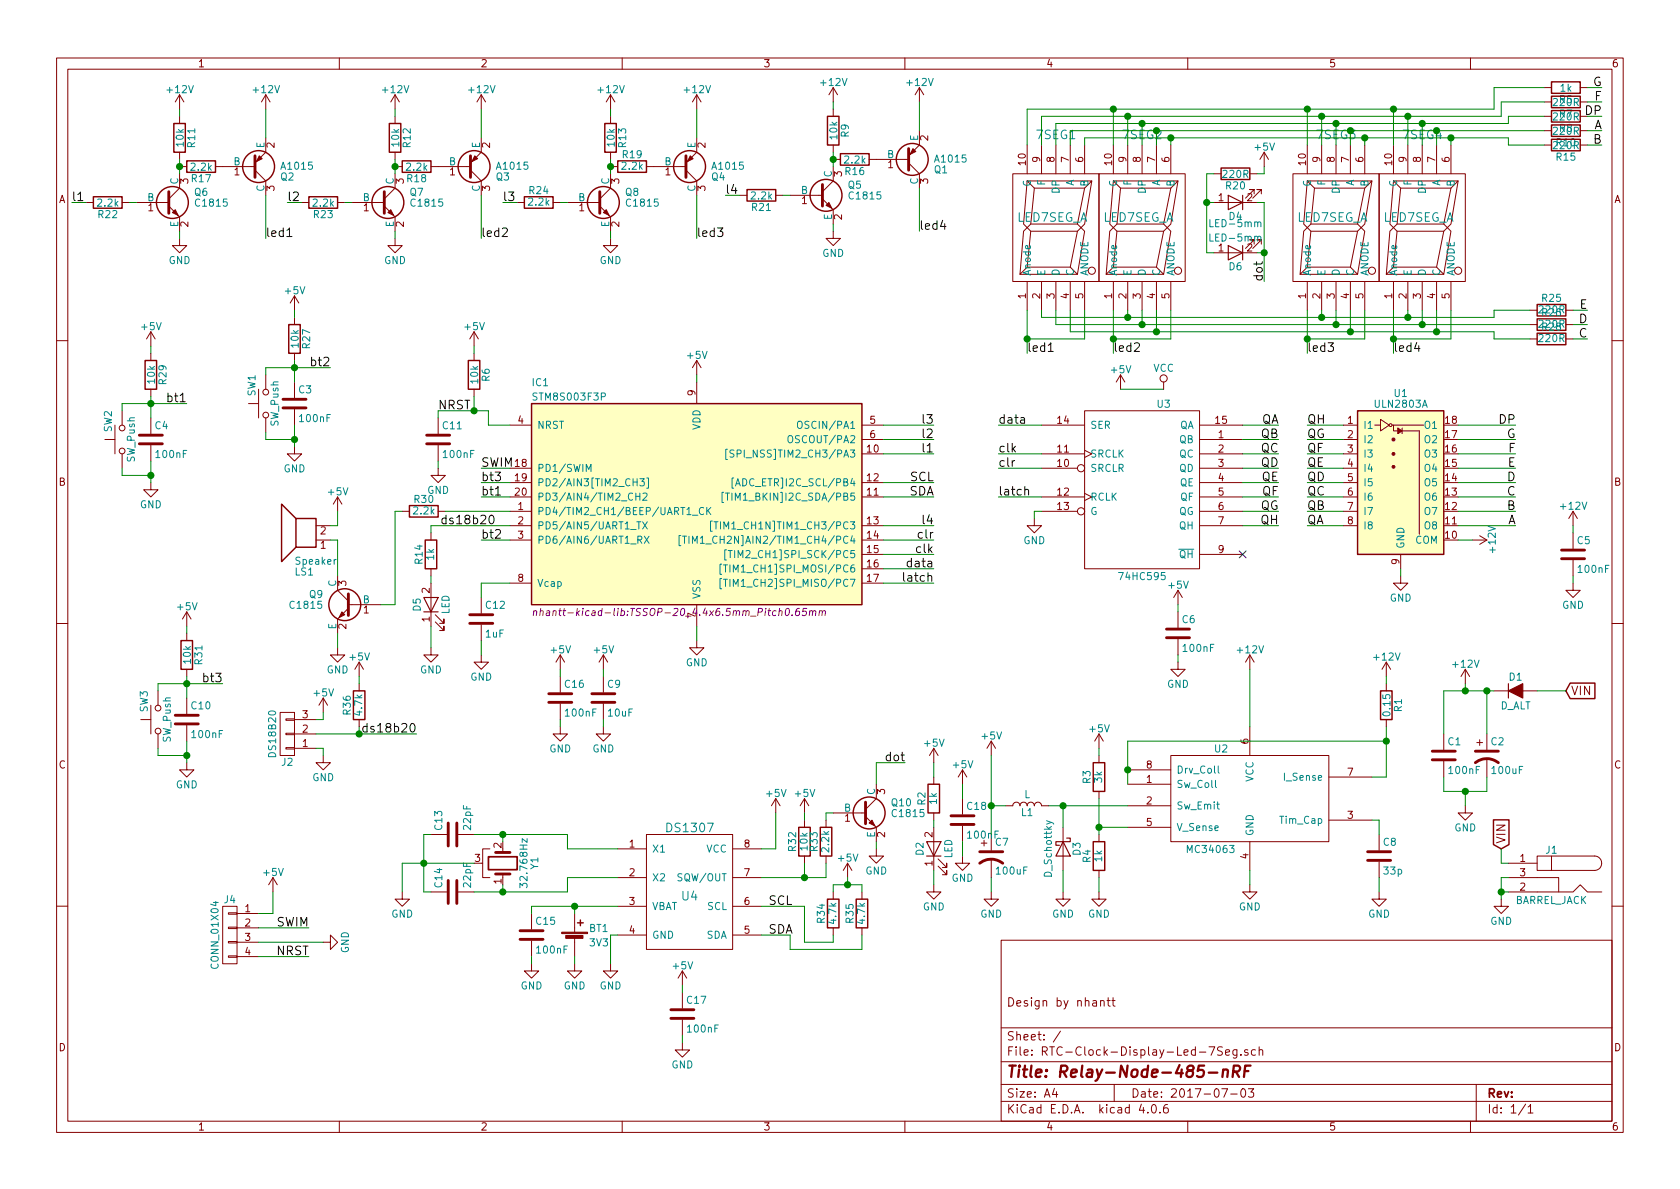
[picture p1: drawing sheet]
<svg xmlns="http://www.w3.org/2000/svg" width="297mm" height="210mm" viewBox="0 0 297 210" stroke-linecap="round" stroke-linejoin="round" font-family="sans-serif">
<defs><g id="words">
<text font-size="2.8" fill="#840000" x="178" y="190.5">Title: Relay-Node-485-nRF</text>
<g font-size="2.1">
<text x="281.6" y="15.2">G</text>
<text x="281.9" y="17.8">F</text>
<text x="281.7" y="22.9">A</text>
<text x="281.7" y="25.4">B</text>
<text x="12.7" y="35.6">l1</text>
<text x="50.8" y="35.6">l2</text>
<text x="88.9" y="35.6">l3</text>
<text x="128.3" y="34.3">l4</text>
<text x="47" y="41.9">led1</text>
<text x="85.1" y="41.9">led2</text>
<text x="123.2" y="41.9">led3</text>
<text x="162.6" y="40.6">led4</text>
<text x="223.3" y="49.8" transform="rotate(-90 223.3 49.8)">dot</text>
<text x="279.1" y="57.1">D</text>
<text x="279.1" y="59.7">C</text>
<text x="279.2" y="54.6">E</text>
<text x="55.2" y="64.8">bt2</text>
<text x="181.6" y="62.2">led1</text>
<text x="196.8" y="62.2">led2</text>
<text x="231.1" y="62.2">led3</text>
<text x="246.4" y="62.2">led4</text>
<text x="29.8" y="71.1">bt1</text>
<text x="163.3" y="77.5">l2</text>
<text x="163.3" y="74.9">l3</text>
<text x="176.5" y="74.9">data</text>
<text x="222.9" y="74.9">QA</text>
<text x="222.9" y="77.5">QB</text>
<text x="231.1" y="77.5">QG</text>
<text x="231.1" y="74.9">QH</text>
<text x="265" y="74.9">DP</text>
<text x="266.3" y="77.5">G</text>
<text x="85.1" y="82.5">SWIM</text>
<text x="163.3" y="80">l1</text>
<text x="176.5" y="80">clk</text>
<text x="176.5" y="82.5">clr</text>
<text x="222.9" y="80">QC</text>
<text x="222.9" y="82.5">QD</text>
<text x="231.1" y="82.5">QE</text>
<text x="231.1" y="80">QF</text>
<text x="266.5" y="82.5">E</text>
<text x="266.7" y="80">F</text>
<text x="85.1" y="87.6">bt1</text>
<text x="85.1" y="85.1">bt3</text>
<text x="160.6" y="87.6">SDA</text>
<text x="160.9" y="85.1">SCL</text>
<text x="176.5" y="87.6">latch</text>
<text x="223" y="85.1">QE</text>
<text x="223.1" y="87.6">QF</text>
<text x="231.1" y="87.6">QC</text>
<text x="231.1" y="85.1">QD</text>
<text x="266.4" y="87.6">C</text>
<text x="266.4" y="85.1">D</text>
<text x="79.1" y="92.7">ds18b20</text>
<text x="85.1" y="95.2">bt2</text>
<text x="162.5" y="95.2">clr</text>
<text x="163.3" y="92.7">l4</text>
<text x="222.8" y="90.2">QG</text>
<text x="222.9" y="92.7">QH</text>
<text x="231.1" y="92.7">QA</text>
<text x="231.1" y="90.2">QB</text>
<text x="266.4" y="92.7">A</text>
<text x="266.4" y="90.2">B</text>
<text x="160.7" y="100.3">data</text>
<text x="162.2" y="97.8">clk</text>
<text x="160.1" y="102.9">latch</text>
<text x="36.2" y="120.6">bt3</text>
<text x="65.2" y="129.5">ds18b20</text>
<text x="156.7" y="134.6">dot</text>
<text x="135.9" y="160">SCL</text>
<text x="48.8" y="163.8">SWIM</text>
<text x="135.9" y="165.1">SDA</text>
<text x="48.8" y="168.9">NRST</text>
</g>
<g font-size="2.1" fill="#008400">
<text x="280.3" y="20.3">DP</text>
<text x="198.5" y="24.6">7SEG2</text>
<text x="232.8" y="24.6">7SEG3</text>
<text x="248.1" y="24.6">7SEG4</text>
<text x="77.5" y="72.4">NRST</text>
</g>
<g font-size="2.1" fill="#008484">
<text x="183.3" y="24.6">7SEG1</text>
<text x="179.8" y="39.2">LED7SEG_A</text>
<text x="195" y="39.2">LED7SEG_A</text>
<text x="229.3" y="39.2">LED7SEG_A</text>
<text x="244.5" y="39.2">LED7SEG_A</text>
<text x="118.1" y="147.2">DS1307</text>
<text x="120.6" y="159.2">U4</text>
</g>
<g font-size="2.1" fill="#840000">
<text x="277.8" y="122.9">VIN</text>
<text x="266.2" y="149.2" transform="rotate(-90 266.2 149.2)">VIN</text>
<text x="178" y="178">Design by nhantt</text>
<text x="178" y="184">Sheet: /</text>
<text x="178" y="186.7">File: RTC-Clock-Display-Led-7Seg.sch</text>
<text x="178" y="196.9">KiCad E.D.A. kicad 4.0.6</text>
<text x="178" y="194.1">Size: A4</text>
<text x="200" y="194.1">Date: 2017-07-03</text>
<text x="263" y="194.1">Rev:</text>
<text x="263" y="196.9">Id: 1/1</text>
</g>
<g font-size="1.8" fill="#840000">
<text x="35" y="11.9">1</text>
<text x="85" y="11.9">2</text>
<text x="135" y="11.9">3</text>
<text x="185" y="11.9">4</text>
<text x="235" y="11.9">5</text>
<text x="285" y="11.9">6</text>
<text x="48.5" y="26.1" transform="rotate(-90 48.5 26.1)">2</text>
<text x="86.6" y="26.1" transform="rotate(-90 86.6 26.1)">2</text>
<text x="124.7" y="26.1" transform="rotate(-90 124.7 26.1)">2</text>
<text x="157" y="29.7">1</text>
<text x="164.1" y="24.9" transform="rotate(-90 164.1 24.9)">2</text>
<text x="181.4" y="29.2" transform="rotate(-90 181.4 29.2)">10</text>
<text x="183.9" y="28.7" transform="rotate(-90 183.9 28.7)">9</text>
<text x="186.4" y="28.7" transform="rotate(-90 186.4 28.7)">8</text>
<text x="189" y="28.7" transform="rotate(-90 189 28.7)">7</text>
<text x="191.5" y="28.7" transform="rotate(-90 191.5 28.7)">6</text>
<text x="196.6" y="29.2" transform="rotate(-90 196.6 29.2)">10</text>
<text x="199.1" y="28.7" transform="rotate(-90 199.1 28.7)">9</text>
<text x="201.7" y="28.7" transform="rotate(-90 201.7 28.7)">8</text>
<text x="204.2" y="28.7" transform="rotate(-90 204.2 28.7)">7</text>
<text x="206.8" y="28.7" transform="rotate(-90 206.8 28.7)">6</text>
<text x="230.9" y="29.2" transform="rotate(-90 230.9 29.2)">10</text>
<text x="233.4" y="28.7" transform="rotate(-90 233.4 28.7)">9</text>
<text x="236" y="28.7" transform="rotate(-90 236 28.7)">8</text>
<text x="238.5" y="28.7" transform="rotate(-90 238.5 28.7)">7</text>
<text x="241" y="28.7" transform="rotate(-90 241 28.7)">6</text>
<text x="246.1" y="29.2" transform="rotate(-90 246.1 29.2)">10</text>
<text x="248.7" y="28.7" transform="rotate(-90 248.7 28.7)">9</text>
<text x="251.2" y="28.7" transform="rotate(-90 251.2 28.7)">8</text>
<text x="253.7" y="28.7" transform="rotate(-90 253.7 28.7)">7</text>
<text x="256.3" y="28.7" transform="rotate(-90 256.3 28.7)">6</text>
<text x="10.4" y="35.9">A</text>
<text x="33.3" y="32.5" transform="rotate(-90 33.3 32.5)">3</text>
<text x="41.4" y="31">1</text>
<text x="48.5" y="33.8" transform="rotate(-90 48.5 33.8)">3</text>
<text x="71.4" y="32.5" transform="rotate(-90 71.4 32.5)">3</text>
<text x="79.5" y="31">1</text>
<text x="86.6" y="33.8" transform="rotate(-90 86.6 33.8)">3</text>
<text x="109.5" y="32.5" transform="rotate(-90 109.5 32.5)">3</text>
<text x="117.6" y="31">1</text>
<text x="124.7" y="33.8" transform="rotate(-90 124.7 33.8)">3</text>
<text x="148.8" y="31.2" transform="rotate(-90 148.8 31.2)">3</text>
<text x="164.1" y="32.5" transform="rotate(-90 164.1 32.5)">3</text>
<text x="215.4" y="35.6">1</text>
<text x="220.5" y="35.6">2</text>
<text x="285.4" y="35.9">A</text>
<text x="26.2" y="37.3">1</text>
<text x="33.3" y="40.1" transform="rotate(-90 33.3 40.1)">2</text>
<text x="64.3" y="37.3">1</text>
<text x="71.4" y="40.1" transform="rotate(-90 71.4 40.1)">2</text>
<text x="102.4" y="37.3">1</text>
<text x="109.5" y="40.1" transform="rotate(-90 109.5 40.1)">2</text>
<text x="141.8" y="36.1">1</text>
<text x="148.8" y="38.8" transform="rotate(-90 148.8 38.8)">2</text>
<text x="215.4" y="44.4">1</text>
<text x="220.5" y="44.4">2</text>
<text x="181.4" y="52.8" transform="rotate(-90 181.4 52.8)">1</text>
<text x="183.9" y="52.8" transform="rotate(-90 183.9 52.8)">2</text>
<text x="186.4" y="52.8" transform="rotate(-90 186.4 52.8)">3</text>
<text x="189" y="52.8" transform="rotate(-90 189 52.8)">4</text>
<text x="191.5" y="52.8" transform="rotate(-90 191.5 52.8)">5</text>
<text x="196.6" y="52.8" transform="rotate(-90 196.6 52.8)">1</text>
<text x="199.1" y="52.8" transform="rotate(-90 199.1 52.8)">2</text>
<text x="201.7" y="52.8" transform="rotate(-90 201.7 52.8)">3</text>
<text x="204.2" y="52.8" transform="rotate(-90 204.2 52.8)">4</text>
<text x="206.8" y="52.8" transform="rotate(-90 206.8 52.8)">5</text>
<text x="230.9" y="52.8" transform="rotate(-90 230.9 52.8)">1</text>
<text x="233.4" y="52.8" transform="rotate(-90 233.4 52.8)">2</text>
<text x="236" y="52.8" transform="rotate(-90 236 52.8)">3</text>
<text x="238.5" y="52.8" transform="rotate(-90 238.5 52.8)">4</text>
<text x="241" y="52.8" transform="rotate(-90 241 52.8)">5</text>
<text x="246.1" y="52.8" transform="rotate(-90 246.1 52.8)">1</text>
<text x="248.7" y="52.8" transform="rotate(-90 248.7 52.8)">2</text>
<text x="251.2" y="52.8" transform="rotate(-90 251.2 52.8)">3</text>
<text x="253.7" y="52.8" transform="rotate(-90 253.7 52.8)">4</text>
<text x="256.3" y="52.8" transform="rotate(-90 256.3 52.8)">5</text>
<text x="122.9" y="69.9" transform="rotate(-90 122.9 69.9)">9</text>
<text x="91.6" y="74.9">4</text>
<text x="153.8" y="74.9">5</text>
<text x="153.8" y="77.5">6</text>
<text x="187" y="74.9">14</text>
<text x="214.9" y="74.9">15</text>
<text x="215.4" y="77.5">1</text>
<text x="238.3" y="74.9">1</text>
<text x="238.3" y="77.5">2</text>
<text x="255.6" y="77.5">17</text>
<text x="255.6" y="74.9">18</text>
<text x="91.1" y="82.5">18</text>
<text x="153.3" y="80">10</text>
<text x="187" y="82.5">10</text>
<text x="187" y="80">11</text>
<text x="215.4" y="80">2</text>
<text x="215.4" y="82.5">3</text>
<text x="238.3" y="80">3</text>
<text x="238.3" y="82.5">4</text>
<text x="255.6" y="82.5">15</text>
<text x="255.6" y="80">16</text>
<text x="10.4" y="85.9">B</text>
<text x="91.1" y="87.6">20</text>
<text x="91.1" y="85.1">19</text>
<text x="153.3" y="87.6">11</text>
<text x="153.3" y="85.1">12</text>
<text x="187" y="87.6">12</text>
<text x="215.4" y="85.1">4</text>
<text x="215.4" y="87.6">5</text>
<text x="238.3" y="85.1">5</text>
<text x="238.3" y="87.6">6</text>
<text x="255.6" y="87.6">13</text>
<text x="255.6" y="85.1">14</text>
<text x="285.4" y="85.9">B</text>
<text x="56.7" y="94.5">2</text>
<text x="91.6" y="90.2">1</text>
<text x="91.6" y="92.7">2</text>
<text x="91.6" y="95.2">3</text>
<text x="153.3" y="92.7">13</text>
<text x="153.3" y="95.2">14</text>
<text x="187" y="90.2">13</text>
<text x="215.4" y="90.2">6</text>
<text x="215.4" y="92.7">7</text>
<text x="238.3" y="90.2">7</text>
<text x="238.3" y="92.7">8</text>
<text x="255.6" y="95.2">10</text>
<text x="255.6" y="92.7">11</text>
<text x="255.6" y="90.2">12</text>
<text x="56.7" y="97">1</text>
<text x="153.3" y="97.8">15</text>
<text x="153.3" y="100.3">16</text>
<text x="215.4" y="97.8">9</text>
<text x="247.4" y="99.8" transform="rotate(-90 247.4 99.8)">9</text>
<text x="61.2" y="103.6" transform="rotate(-90 61.2 103.6)">3</text>
<text x="75.9" y="104.9" transform="rotate(-90 75.9 104.9)">2</text>
<text x="91.6" y="102.9">8</text>
<text x="153.3" y="102.9">17</text>
<text x="61.2" y="111.2" transform="rotate(-90 61.2 111.2)">2</text>
<text x="64.3" y="108.5">1</text>
<text x="75.9" y="110" transform="rotate(-90 75.9 110)">1</text>
<text x="53.5" y="129.5">2</text>
<text x="53.5" y="127">3</text>
<text x="220.7" y="131.5" transform="rotate(-90 220.7 131.5)">6</text>
<text x="10.4" y="135.9">C</text>
<text x="53.5" y="132.1">1</text>
<text x="202.7" y="135.9">8</text>
<text x="238.3" y="137.2">7</text>
<text x="285.4" y="135.9">C</text>
<text x="156.5" y="140.4" transform="rotate(-90 156.5 140.4)">3</text>
<text x="202.7" y="138.4">1</text>
<text x="202.7" y="142.2">2</text>
<text x="88.6" y="150" transform="rotate(-90 88.6 150)">2</text>
<text x="111.3" y="149.9">1</text>
<text x="131.6" y="149.9">8</text>
<text x="149.4" y="145.3">1</text>
<text x="156.5" y="148.1" transform="rotate(-90 156.5 148.1)">2</text>
<text x="164.8" y="148.1" transform="rotate(-90 164.8 148.1)">2</text>
<text x="202.7" y="146">5</text>
<text x="238.3" y="144.8">3</text>
<text x="84" y="152.4">3</text>
<text x="111.3" y="154.9">2</text>
<text x="131.6" y="154.9">7</text>
<text x="164.8" y="153.1" transform="rotate(-90 164.8 153.1)">1</text>
<text x="220.7" y="151.9" transform="rotate(-90 220.7 151.9)">4</text>
<text x="268.8" y="152.4">1</text>
<text x="268.8" y="154.9">3</text>
<text x="43.3" y="161.3">1</text>
<text x="88.6" y="156.3" transform="rotate(-90 88.6 156.3)">1</text>
<text x="111.3" y="160">3</text>
<text x="131.6" y="160">6</text>
<text x="268.8" y="157.5">2</text>
<text x="43.3" y="163.8">2</text>
<text x="43.3" y="166.4">3</text>
<text x="111.3" y="165.1">4</text>
<text x="131.6" y="165.1">5</text>
<text x="43.3" y="168.9">4</text>
<text x="10.4" y="185.9">D</text>
<text x="285.4" y="185.9">D</text>
<text x="35" y="199.9">1</text>
<text x="85" y="199.9">2</text>
<text x="135" y="199.9">3</text>
<text x="185" y="199.9">4</text>
<text x="235" y="199.9">5</text>
<text x="285" y="199.9">6</text>
</g>
<g font-size="1.8" fill="#008484">
<text x="29.7" y="16.5">+12V</text>
<text x="44.9" y="16.5">+12V</text>
<text x="67.8" y="16.5">+12V</text>
<text x="83" y="16.5">+12V</text>
<text x="105.9" y="16.5">+12V</text>
<text x="121.1" y="16.5">+12V</text>
<text x="145.2" y="15.2">+12V</text>
<text x="160.5" y="15.2">+12V</text>
<text x="275.9" y="16.2">1k</text>
<text x="274.8" y="18.7">220R</text>
<text x="274.8" y="21.3">220R</text>
<text x="274.8" y="23.8">220R</text>
<text x="275.7" y="18.2">R5</text>
<text x="275.7" y="20.8">R7</text>
<text x="275.7" y="23.3">R8</text>
<text x="32.5" y="25.9" transform="rotate(-90 32.5 25.9)">10k</text>
<text x="34.5" y="26" transform="rotate(-90 34.5 26)">R11</text>
<text x="41.3" y="29.2">B</text>
<text x="46.7" y="26.2" transform="rotate(-90 46.7 26.2)">E</text>
<text x="49.9" y="30">A1015</text>
<text x="70.6" y="25.9" transform="rotate(-90 70.6 25.9)">10k</text>
<text x="72.6" y="26" transform="rotate(-90 72.6 26)">R12</text>
<text x="79.4" y="29.2">B</text>
<text x="84.8" y="26.2" transform="rotate(-90 84.8 26.2)">E</text>
<text x="88" y="30">A1015</text>
<text x="108.7" y="25.9" transform="rotate(-90 108.7 25.9)">10k</text>
<text x="110" y="30">2.2k</text>
<text x="110.1" y="28">R19</text>
<text x="110.7" y="26" transform="rotate(-90 110.7 26)">R13</text>
<text x="117.5" y="29.2">B</text>
<text x="122.9" y="26.2" transform="rotate(-90 122.9 26.2)">E</text>
<text x="126.1" y="30">A1015</text>
<text x="148" y="24.6" transform="rotate(-90 148 24.6)">10k</text>
<text x="149.4" y="28.9">2.2k</text>
<text x="150.1" y="24.2" transform="rotate(-90 150.1 24.2)">R9</text>
<text x="156.8" y="27.9">B</text>
<text x="162.3" y="25" transform="rotate(-90 162.3 25)">E</text>
<text x="165.5" y="28.7">A1015</text>
<text x="221.9" y="26.6">+5V</text>
<text x="274.8" y="26.4">220R</text>
<text x="275.2" y="25.9">R10</text>
<text x="275.2" y="28.4">R15</text>
<text x="26" y="35.6">B</text>
<text x="31.5" y="32.6" transform="rotate(-90 31.5 32.6)">C</text>
<text x="33.8" y="30.2">2.2k</text>
<text x="33.9" y="32.2">R17</text>
<text x="34.4" y="34.6">Q6</text>
<text x="46.7" y="33.9" transform="rotate(-90 46.7 33.9)">C</text>
<text x="49.6" y="31.9">Q2</text>
<text x="64.1" y="35.6">B</text>
<text x="69.6" y="32.6" transform="rotate(-90 69.6 32.6)">C</text>
<text x="71.9" y="30.2">2.2k</text>
<text x="72" y="32.2">R18</text>
<text x="72.5" y="34.6">Q7</text>
<text x="84.8" y="33.9" transform="rotate(-90 84.8 33.9)">C</text>
<text x="87.7" y="31.9">Q3</text>
<text x="93.6" y="34.3">R24</text>
<text x="102.2" y="35.6">B</text>
<text x="107.7" y="32.6" transform="rotate(-90 107.7 32.6)">C</text>
<text x="110.6" y="34.6">Q8</text>
<text x="122.9" y="33.9" transform="rotate(-90 122.9 33.9)">C</text>
<text x="125.8" y="31.9">Q4</text>
<text x="132.9" y="35.2">2.2k</text>
<text x="141.6" y="34.3">B</text>
<text x="147.1" y="31.4" transform="rotate(-90 147.1 31.4)">C</text>
<text x="149.5" y="30.9">R16</text>
<text x="150" y="33.3">Q5</text>
<text x="150.3" y="35.2">C1815</text>
<text x="162.3" y="32.6" transform="rotate(-90 162.3 32.6)">C</text>
<text x="165.2" y="30.6">Q1</text>
<text x="182.2" y="33.1" transform="rotate(-90 182.2 33.1)">G</text>
<text x="184.8" y="32.8" transform="rotate(-90 184.8 32.8)">F</text>
<text x="187.3" y="34.2" transform="rotate(-90 187.3 34.2)">DP</text>
<text x="189.9" y="33" transform="rotate(-90 189.9 33)">A</text>
<text x="192.4" y="33" transform="rotate(-90 192.4 33)">B</text>
<text x="197.5" y="33.1" transform="rotate(-90 197.5 33.1)">G</text>
<text x="200" y="32.8" transform="rotate(-90 200 32.8)">F</text>
<text x="202.6" y="34.2" transform="rotate(-90 202.6 34.2)">DP</text>
<text x="205.1" y="33" transform="rotate(-90 205.1 33)">A</text>
<text x="207.6" y="33" transform="rotate(-90 207.6 33)">B</text>
<text x="216.3" y="31.4">220R</text>
<text x="216.8" y="33.5">R20</text>
<text x="231.8" y="33.1" transform="rotate(-90 231.8 33.1)">G</text>
<text x="234.3" y="32.8" transform="rotate(-90 234.3 32.8)">F</text>
<text x="236.9" y="34.2" transform="rotate(-90 236.9 34.2)">DP</text>
<text x="239.4" y="33" transform="rotate(-90 239.4 33)">A</text>
<text x="241.9" y="33" transform="rotate(-90 241.9 33)">B</text>
<text x="247" y="33.1" transform="rotate(-90 247 33.1)">G</text>
<text x="249.6" y="32.8" transform="rotate(-90 249.6 32.8)">F</text>
<text x="252.1" y="34.2" transform="rotate(-90 252.1 34.2)">DP</text>
<text x="254.6" y="33" transform="rotate(-90 254.6 33)">A</text>
<text x="257.2" y="33" transform="rotate(-90 257.2 33)">B</text>
<text x="17.3" y="36.5">2.2k</text>
<text x="17.4" y="38.6">R22</text>
<text x="31.5" y="40.2" transform="rotate(-90 31.5 40.2)">E</text>
<text x="34.8" y="36.5">C1815</text>
<text x="55.4" y="36.5">2.2k</text>
<text x="55.5" y="38.6">R23</text>
<text x="69.6" y="40.2" transform="rotate(-90 69.6 40.2)">E</text>
<text x="72.9" y="36.5">C1815</text>
<text x="93.5" y="36.3">2.2k</text>
<text x="107.7" y="40.2" transform="rotate(-90 107.7 40.2)">E</text>
<text x="111" y="36.5">C1815</text>
<text x="133" y="37.3">R21</text>
<text x="147.1" y="38.9" transform="rotate(-90 147.1 38.9)">E</text>
<text x="214.3" y="40.2">LED-5mm</text>
<text x="217.3" y="38.9">D4</text>
<text x="29.8" y="46.7">GND</text>
<text x="67.9" y="46.7">GND</text>
<text x="106" y="46.7">GND</text>
<text x="145.4" y="45.4">GND</text>
<text x="214.3" y="42.7">LED-5mm</text>
<text x="217.3" y="47.8">D6</text>
<text x="50.5" y="52">+5V</text>
<text x="182.2" y="48.8" transform="rotate(-90 182.2 48.8)">Anode</text>
<text x="184.8" y="48.8" transform="rotate(-90 184.8 48.8)">E</text>
<text x="187.3" y="48.8" transform="rotate(-90 187.3 48.8)">D</text>
<text x="189.9" y="48.8" transform="rotate(-90 189.9 48.8)">C</text>
<text x="192.4" y="48.8" transform="rotate(-90 192.4 48.8)">ANODE</text>
<text x="197.5" y="48.8" transform="rotate(-90 197.5 48.8)">Anode</text>
<text x="200" y="48.8" transform="rotate(-90 200 48.8)">E</text>
<text x="202.6" y="48.8" transform="rotate(-90 202.6 48.8)">D</text>
<text x="205.1" y="48.8" transform="rotate(-90 205.1 48.8)">C</text>
<text x="207.6" y="48.8" transform="rotate(-90 207.6 48.8)">ANODE</text>
<text x="231.8" y="48.8" transform="rotate(-90 231.8 48.8)">Anode</text>
<text x="234.3" y="48.8" transform="rotate(-90 234.3 48.8)">E</text>
<text x="236.9" y="48.8" transform="rotate(-90 236.9 48.8)">D</text>
<text x="239.4" y="48.8" transform="rotate(-90 239.4 48.8)">C</text>
<text x="241.9" y="48.8" transform="rotate(-90 241.9 48.8)">ANODE</text>
<text x="247" y="48.8" transform="rotate(-90 247 48.8)">Anode</text>
<text x="249.6" y="48.8" transform="rotate(-90 249.6 48.8)">E</text>
<text x="252.1" y="48.8" transform="rotate(-90 252.1 48.8)">D</text>
<text x="254.6" y="48.8" transform="rotate(-90 254.6 48.8)">C</text>
<text x="257.2" y="48.8" transform="rotate(-90 257.2 48.8)">ANODE</text>
<text x="272.7" y="53.4">R25</text>
<text x="25.1" y="58.4">+5V</text>
<text x="82.2" y="58.4">+5V</text>
<text x="272.2" y="55.4">220R</text>
<text x="272.2" y="57.9">220R</text>
<text x="272.7" y="55.9">R26</text>
<text x="272.7" y="58.4">R28</text>
<text x="52.8" y="61.4" transform="rotate(-90 52.8 61.4)">10k</text>
<text x="54.8" y="61.6" transform="rotate(-90 54.8 61.6)">R27</text>
<text x="121.6" y="63.4">+5V</text>
<text x="196.5" y="66">+5V</text>
<text x="203.9" y="65.7">VCC</text>
<text x="272.2" y="60.5">220R</text>
<text x="27.4" y="67.8" transform="rotate(-90 27.4 67.8)">10k</text>
<text x="29.4" y="67.9" transform="rotate(-90 29.4 67.9)">R29</text>
<text x="45.2" y="70" transform="rotate(-90 45.2 70)">SW1</text>
<text x="52.8" y="69.5">C3</text>
<text x="84.5" y="67.8" transform="rotate(-90 84.5 67.8)">10k</text>
<text x="86.6" y="67.4" transform="rotate(-90 86.6 67.4)">R6</text>
<text x="94.2" y="68.3">IC1</text>
<text x="94.6" y="70.8">STM8S003F3P</text>
<text x="246.5" y="70.2">U1</text>
<text x="19.8" y="76.4" transform="rotate(-90 19.8 76.4)">SW2</text>
<text x="27.4" y="75.9">C4</text>
<text x="49.2" y="75.4" transform="rotate(-90 49.2 75.4)">SW_Push</text>
<text x="53.1" y="74.6">100nF</text>
<text x="78.3" y="75.9">C11</text>
<text x="95" y="75.8">NRST</text>
<text x="123.8" y="76.1" transform="rotate(-90 123.8 76.1)">VDD</text>
<text x="141.9" y="75.8">OSCIN/PA1</text>
<text x="192.8" y="75.8">SER</text>
<text x="204.6" y="72.1">U3</text>
<text x="208.4" y="75.8">QA</text>
<text x="241" y="75.8">I1</text>
<text x="243.2" y="72.1">ULN2803A</text>
<text x="251.9" y="75.8">O1</text>
<text x="23.8" y="81.8" transform="rotate(-90 23.8 81.8)">SW_Push</text>
<text x="27.7" y="81">100nF</text>
<text x="50.1" y="83.5">GND</text>
<text x="78.5" y="81">100nF</text>
<text x="95" y="83.4">PD1/SWIM</text>
<text x="130.3" y="80.9">[SPI_NSS]TIM2_CH3/PA3</text>
<text x="139.9" y="78.4">OSCOUT/PA2</text>
<text x="192.8" y="83.4">SRCLR</text>
<text x="192.8" y="80.9">SRCLK</text>
<text x="208.4" y="78.4">QB</text>
<text x="208.4" y="80.9">QC</text>
<text x="208.4" y="83.4">QD</text>
<text x="241" y="78.4">I2</text>
<text x="241" y="80.9">I3</text>
<text x="241" y="83.4">I4</text>
<text x="251.9" y="83.4">O4</text>
<text x="251.9" y="80.9">O3</text>
<text x="251.9" y="78.4">O2</text>
<text x="24.7" y="89.9">GND</text>
<text x="58.1" y="87.6">+5V</text>
<text x="73.3" y="88.9">R30</text>
<text x="75.5" y="87.3">GND</text>
<text x="95" y="88.5">PD3/AIN4/TIM2_CH2</text>
<text x="95" y="86">PD2/AIN3[TIM2_CH3]</text>
<text x="129.5" y="88.5">[TIM1_BKIN]I2C_SDA/PB5</text>
<text x="130.7" y="86">[ADC_ETR]I2C_SCL/PB4</text>
<text x="192.8" y="88.5">RCLK</text>
<text x="208.5" y="86">QE</text>
<text x="208.6" y="88.5">QF</text>
<text x="241" y="86">I5</text>
<text x="241" y="88.5">I6</text>
<text x="251.9" y="88.5">O6</text>
<text x="251.9" y="86">O5</text>
<text x="73.2" y="91">2.2k</text>
<text x="95" y="91.1">PD4/TIM2_CH1/BEEP/UART1_CK</text>
<text x="95" y="93.6">PD5/AIN5/UART1_TX</text>
<text x="127.9" y="93.6">[TIM1_CH1N]TIM1_CH3/PC3</text>
<text x="192.8" y="91.1">G</text>
<text x="208.3" y="91.1">QG</text>
<text x="208.4" y="93.6">QH</text>
<text x="241" y="91.1">I7</text>
<text x="241" y="93.6">I8</text>
<text x="251.9" y="93.6">O8</text>
<text x="251.9" y="91.1">O7</text>
<text x="276" y="90.1">+12V</text>
<text x="52.2" y="101.7">LS1</text>
<text x="52.4" y="99.8">Speaker</text>
<text x="74.7" y="99.7" transform="rotate(-90 74.7 99.7)">R14</text>
<text x="76.7" y="99" transform="rotate(-90 76.7 99)">1k</text>
<text x="95" y="96.1">PD6/AIN6/UART1_RX</text>
<text x="123.4" y="96.1">[TIM1_CH2N]AIN2/TIM1_CH4/PC4</text>
<text x="129.4" y="101.2">[TIM1_CH1]SPI_MOSI/PC6</text>
<text x="130.1" y="98.7">[TIM2_CH1]SPI_SCK/PC5</text>
<text x="180.9" y="96.2">GND</text>
<text x="208.4" y="98.7">QH</text>
<text x="248.3" y="97" transform="rotate(-90 248.3 97)">GND</text>
<text x="250.1" y="96.1">COM</text>
<text x="264.4" y="97.6" transform="rotate(-90 264.4 97.6)">+12V</text>
<text x="278.9" y="96.2">C5</text>
<text x="279.2" y="101.3">100nF</text>
<text x="31.4" y="107.9">+5V</text>
<text x="51.5" y="107.6">C1815</text>
<text x="54.7" y="105.7">Q9</text>
<text x="59.4" y="103.8" transform="rotate(-90 59.4 103.8)">C</text>
<text x="64.1" y="106.7">B</text>
<text x="86" y="107.6">C12</text>
<text x="95" y="103.8">Vcap</text>
<text x="123.8" y="105.9" transform="rotate(-90 123.8 105.9)">VSS</text>
<text x="129.4" y="103.8">[TIM1_CH2]SPI_MISO/PC7</text>
<text x="198.2" y="102.6">74HC595</text>
<text x="206.7" y="104.1">+5V</text>
<text x="245.7" y="106.4">GND</text>
<text x="276.2" y="107.6">GND</text>
<text x="59.4" y="111.3" transform="rotate(-90 59.4 111.3)">E</text>
<text x="74.4" y="108" transform="rotate(-90 74.4 108)">D5</text>
<text x="79.5" y="108.7" transform="rotate(-90 79.5 108.7)">LED</text>
<text x="85.9" y="112.7">1uF</text>
<text x="209" y="110.2">C6</text>
<text x="33.7" y="117.3" transform="rotate(-90 33.7 117.3)">10k</text>
<text x="35.8" y="117.4" transform="rotate(-90 35.8 117.4)">R31</text>
<text x="57.7" y="119.1">GND</text>
<text x="61.9" y="116.8">+5V</text>
<text x="74.2" y="119.1">GND</text>
<text x="97.5" y="115.5">+5V</text>
<text x="105.1" y="115.5">+5V</text>
<text x="121.2" y="117.8">GND</text>
<text x="209.3" y="115.3">100nF</text>
<text x="218.9" y="115.5">+12V</text>
<text x="243" y="116.8">+12V</text>
<text x="257" y="118.1">+12V</text>
<text x="26.1" y="125.9" transform="rotate(-90 26.1 125.9)">SW3</text>
<text x="33.9" y="125.4">C10</text>
<text x="55.5" y="123.1">+5V</text>
<text x="83.1" y="120.3">GND</text>
<text x="99.9" y="121.6">C16</text>
<text x="107.4" y="121.6">C9</text>
<text x="206.3" y="121.6">GND</text>
<text x="247.9" y="125.8" transform="rotate(-90 247.9 125.8)">R1</text>
<text x="265.1" y="125.4">D_ALT</text>
<text x="266.9" y="120.3">D1</text>
<text x="30.2" y="131.3" transform="rotate(-90 30.2 131.3)">SW_Push</text>
<text x="34.1" y="130.5">100nF</text>
<text x="62" y="126.3" transform="rotate(-90 62 126.3)">R36</text>
<text x="64" y="126.4" transform="rotate(-90 64 126.4)">4.7k</text>
<text x="100.1" y="126.7">100nF</text>
<text x="107.6" y="126.7">10uF</text>
<text x="173.7" y="130.8">+5V</text>
<text x="192.7" y="129.5">+5V</text>
<text x="245.8" y="126.4" transform="rotate(-90 245.8 126.4)">0.15</text>
<text x="256" y="131.8">C1</text>
<text x="263.7" y="131.8">C2</text>
<text x="48.8" y="133.6" transform="rotate(-90 48.8 133.6)">DS18B20</text>
<text x="49.8" y="135.4">J2</text>
<text x="97.1" y="133">GND</text>
<text x="104.7" y="133">GND</text>
<text x="163.5" y="132">+5V</text>
<text x="168.6" y="135.8">+5V</text>
<text x="208" y="136.8">Drv_Coll</text>
<text x="214.8" y="133">U2</text>
<text x="256.3" y="136.8">100nF</text>
<text x="263.9" y="136.8">100uF</text>
<text x="31.1" y="139.4">GND</text>
<text x="55.2" y="138.1">GND</text>
<text x="135.6" y="140.9">+5V</text>
<text x="140.6" y="140.9">+5V</text>
<text x="149.2" y="143.5">B</text>
<text x="154.7" y="140.6" transform="rotate(-90 154.7 140.6)">C</text>
<text x="157.7" y="142.6">Q10</text>
<text x="163.6" y="142.3" transform="rotate(-90 163.6 142.3)">R2</text>
<text x="165.6" y="142.2" transform="rotate(-90 165.6 142.2)">1k</text>
<text x="171" y="143.2">C18</text>
<text x="181.1" y="141.1">L</text>
<text x="192.8" y="138.5" transform="rotate(-90 192.8 138.5)">R3</text>
<text x="194.8" y="138.4" transform="rotate(-90 194.8 138.4)">3k</text>
<text x="208" y="139.3">Sw_Coll</text>
<text x="208" y="143.1">Sw_Emit</text>
<text x="221.6" y="138.3" transform="rotate(-90 221.6 138.3)">VCC</text>
<text x="227.3" y="138">I_Sense</text>
<text x="78.2" y="146.7" transform="rotate(-90 78.2 146.7)">C13</text>
<text x="83.3" y="146.7" transform="rotate(-90 83.3 146.7)">22pF</text>
<text x="154.7" y="148.2" transform="rotate(-90 154.7 148.2)">E</text>
<text x="158" y="144.5">C1815</text>
<text x="171.2" y="148.3">100nF</text>
<text x="176" y="149.5">C7</text>
<text x="180.6" y="144.3">L1</text>
<text x="208" y="146.9">V_Sense</text>
<text x="221.6" y="147.8" transform="rotate(-90 221.6 147.8)">GND</text>
<text x="226.5" y="145.7">Tim_Cap</text>
<text x="244.6" y="149.5">C8</text>
<text x="257.1" y="147">GND</text>
<text x="46.7" y="154.9">+5V</text>
<text x="95.1" y="153.7" transform="rotate(-90 95.1 153.7)">Y1</text>
<text x="115.3" y="150.7">X1</text>
<text x="115.3" y="155.8">X2</text>
<text x="120.1" y="155.8">SQW/OUT</text>
<text x="124.8" y="150.7">VCC</text>
<text x="140.7" y="150.5" transform="rotate(-90 140.7 150.5)">R32</text>
<text x="142.8" y="150.3" transform="rotate(-90 142.8 150.3)">10k</text>
<text x="144.6" y="150.5" transform="rotate(-90 144.6 150.5)">R33</text>
<text x="146.6" y="150.6" transform="rotate(-90 146.6 150.6)">2.2k</text>
<text x="148.3" y="152.3">+5V</text>
<text x="153" y="154.6">GND</text>
<text x="163.3" y="151.2" transform="rotate(-90 163.3 151.2)">D2</text>
<text x="168.2" y="155.9">GND</text>
<text x="168.4" y="151.8" transform="rotate(-90 168.4 151.8)">LED</text>
<text x="176.3" y="154.6">100uF</text>
<text x="186" y="155" transform="rotate(-90 186 155)">D_Schottky</text>
<text x="191" y="151.2" transform="rotate(-90 191 151.2)">D3</text>
<text x="192.8" y="152.5" transform="rotate(-90 192.8 152.5)">R4</text>
<text x="194.8" y="152.3" transform="rotate(-90 194.8 152.3)">1k</text>
<text x="210.2" y="150.8">MC34063</text>
<text x="244.7" y="154.6">33p</text>
<text x="273.4" y="150.9">J1</text>
<text x="39.7" y="159.7">J4</text>
<text x="78.2" y="156.9" transform="rotate(-90 78.2 156.9)">C14</text>
<text x="83.3" y="156.8" transform="rotate(-90 83.3 156.8)">22pF</text>
<text x="93.2" y="156.4" transform="rotate(-90 93.2 156.4)">32.768Hz</text>
<text x="115.3" y="160.9">VBAT</text>
<text x="125" y="160.9">SCL</text>
<text x="163.1" y="161">GND</text>
<text x="219" y="161">GND</text>
<text x="267.7" y="159.8">BARREL_JACK</text>
<text x="69.2" y="162.2">GND</text>
<text x="94.8" y="163.5">C15</text>
<text x="104.2" y="164.8">BT1</text>
<text x="104.3" y="167.3">3V3</text>
<text x="115.3" y="166">GND</text>
<text x="124.8" y="166">SDA</text>
<text x="145.8" y="163.2" transform="rotate(-90 145.8 163.2)">R34</text>
<text x="147.9" y="163.3" transform="rotate(-90 147.9 163.3)">4.7k</text>
<text x="150.9" y="163.2" transform="rotate(-90 150.9 163.2)">R35</text>
<text x="152.9" y="163.3" transform="rotate(-90 152.9 163.3)">4.7k</text>
<text x="173.3" y="162.2">GND</text>
<text x="186" y="162.2">GND</text>
<text x="192.4" y="162.2">GND</text>
<text x="241.9" y="162.2">GND</text>
<text x="263.5" y="163.5">GND</text>
<text x="38.6" y="171" transform="rotate(-90 38.6 171)">CONN_01X04</text>
<text x="61.7" y="168.6" transform="rotate(-90 61.7 168.6)">GND</text>
<text x="95" y="168.6">100nF</text>
<text x="119" y="171.4">+5V</text>
<text x="92" y="174.9">GND</text>
<text x="99.6" y="174.9">GND</text>
<text x="106" y="174.9">GND</text>
<text x="121.5" y="177.5">C17</text>
<text x="121.7" y="182.6">100nF</text>
<text x="118.7" y="188.9">GND</text>
</g>
<g font-size="1.8" fill="#840084">
<text x="98" y="108.9">nhantt-kicad-lib:TSSOP-20_4.4x6.5mm_Pitch0.65mm</text>
<text x="122.9" y="109.3" transform="rotate(-90 122.9 109.3)">7</text>
</g>
</g></defs>
<g fill="none" stroke="#840000" stroke-width=".18">
<path d="M10 10.3h277v189.9h-277zM12 12.2h273v186.1h-273zM31.7 16.8v2.5M31.7 16.8l-.7 1.2M31.7 16.8l.8 1.2M47 16.8l-.8 1.2M47 16.8v2.5M47 16.8l.8 1.2M60 10.3v1.9M69.8 16.8v2.5M69.8 16.8l-.7 1.2M69.8 16.8l.8 1.2"/>
<path d="M85.1 16.8v2.5M85.1 16.8l-.8 1.2M85.1 16.8l.8 1.2M107.9 16.8v2.5M107.9 16.8l-.7 1.2M107.9 16.8l.8 1.2M110 10.3v1.9M123.2 16.8l-.8 1.2M123.2 16.8v2.5M123.2 16.8l.8 1.2M147.3 15.5v2.5M147.3 19.3v1.3"/>
<path d="M147.3 15.5l-.7 1.3M147.3 15.5l.8 1.3M160 10.3v1.9M162.6 15.5l-.8 1.3M162.6 15.5v2.5M162.6 15.5l.7 1.3M210 10.3v1.9M260 10.3v1.9M273 15.5h1.3M273 18h1.3M279.4 15.5h1.3M279.4 18h1.3"/>
<path d="M15.2 35.8h1.3M21.6 35.8h1.3M24.1 35.8h5.7M29.8 36.4l1.9 1.9v2.6M31.7 30.7v2.6l-1.9 1.9M31.7 20.6v1.2M31.7 26.9v1.3M31.7 29.5h1.3M38.1 29.5h7M45.1 30.1l1.9 1.9v2.5M47 24.4v2.5l-1.9 1.9M53.3 35.8h1.3"/>
<path d="M59.7 35.8h1.3M62.2 35.8h5.7M67.9 36.4l1.9 1.9v2.6M69.8 30.7v2.6l-1.9 1.9M69.8 20.6v1.2M69.8 26.9v1.3M69.8 29.5h1.3M76.2 29.5h7M83.2 30.1l1.9 1.9v2.5M85.1 24.4v2.5l-1.9 1.9M91.4 35.8h1.3M97.8 35.8h1.3"/>
<path d="M100.3 35.8h5.7M106 36.4l1.9 1.9v2.6M107.9 30.7v2.6l-1.9 1.9M107.9 20.6v1.2M107.9 26.9v1.3M107.9 29.5h1.3M114.3 29.5h7M121.3 30.1l1.9 1.9v2.5M123.2 24.4v2.5l-1.9 1.9M130.8 34.5h1.3M137.2 34.5h1.2M139.7 34.5h5.7"/>
<path d="M145.4 35.2l1.9 1.9v2.5M147.3 29.5v2.5l-1.9 1.9M147.3 25.6v1.3M147.3 28.2h1.3M153.7 28.2h7M160.7 28.8l1.9 1.9v2.6M162.6 23.1v2.5l-1.9 2M179.1 30.7h15.2v19.1h-15.2zM181.6 32l-.6 7.6 .6 .7 .6-.7 .7-6.3M181.6 32h11.4l-1.2 1.3h-8.9zM181.6 25.6v5.1M182.2 39.6h8.3"/>
<path d="M184.1 25.6v5.1M186.7 25.6v5.1M189.2 25.6v5.1M191.8 25.6v5.1M193 32l-1.2 7.6-.7 .7-.6-.7 1.3-6.3M194.3 30.7h15.2v19.1h-15.2zM196.8 32l-.6 7.6 .6 .7 .7-.7 .6-6.3M196.8 32h11.5l-1.3 1.3h-8.9zM196.8 25.6v5.1M197.5 39.6h8.2M199.4 25.6v5.1M201.9 25.6v5.1"/>
<path d="M204.5 25.6v5.1M207 25.6v5.1M208.3 32l-1.3 7.6-.6 .7-.7-.7 1.3-6.3M214.6 35.8h7.6M214.6 30.7h1.3M221 30.7h1.2M221.7 34.3v-.8h-.7h.7l-1.5 1.5M223 34.3v-.8h-.8h.8l-1.5 1.5M223.5 26.9l-.7 1.3M223.5 26.9v2.6M223.5 26.9l.8 1.3M228.6 30.7h15.2v19.1h-15.2z"/>
<path d="M231.1 32l-.6 7.6 .6 .7 .7-.7 .6-6.3M231.1 32h11.5l-1.3 1.3h-8.9zM231.1 25.6v5.1M231.8 39.6h8.2M233.7 25.6v5.1M236.2 25.6v5.1M238.8 25.6v5.1M241.3 25.6v5.1M242.6 32l-1.3 7.6-.6 .7-.7-.7 1.3-6.3M243.8 30.7h15.3v19.1h-15.3zM246.4 32l-.7 7.6 .7 .7 .6-.7 .6-6.3M246.4 32h11.4l-1.3 1.3h-8.9z"/>
<path d="M246.4 25.6v5.1M247 39.6h8.3M248.9 25.6v5.1M251.5 25.6v5.1M254 25.6v5.1M256.5 25.6v5.1M257.8 32l-1.3 7.6-.6 .7-.6-.7 1.2-6.3M273 20.6h1.3M273 23.1h1.3M273 25.6h1.3M279.4 20.6h1.3M279.4 23.1h1.3"/>
<path d="M279.4 25.6h1.3M26.7 58.7v2.5M26.7 58.7l-.8 1.2M26.7 58.7l.7 1.2M31.7 42.2v1.2h1.3l-1.3 1.3-1.2-1.3h1.2M52.1 52.3v2.6M52.1 56.1v1.3M52.1 52.3l-.8 1.3M52.1 52.3l.7 1.3M69.8 42.2v1.2h1.3l-1.3 1.3-1.2-1.3h1.2M83.8 58.7v2.5M83.8 58.7l-.7 1.2"/>
<path d="M83.8 58.7l.8 1.2M107.9 42.2v1.2h1.3l-1.3 1.3-1.2-1.3h1.2M147.3 40.9v1.3h1.3l-1.3 1.2-1.3-1.2h1.3M180.3 48.5h10.2M181.6 47.2h7.6M181.6 49.8v5.1M182.2 40.9l-.6 6.3-1.3 1.3 .7-7.6 .6-.6 .6 .6h8.3l.6-.6 .7 .6-1.3 7.6-1.3-1.3 1.3-6.3M184.1 49.8v5.1M186.7 49.8v5.1M189.2 49.8v5.1M191.8 49.8v5.1M195.6 48.5h10.1"/>
<path d="M196.8 47.2h7.7M196.8 49.8v5.1M197.5 40.9l-.7 6.3-1.2 1.3 .6-7.6 .6-.6 .7 .6h8.2l.7-.6 .6 .6-1.3 7.6-1.2-1.3 1.2-6.3M199.4 49.8v5.1M201.9 49.8v5.1M204.5 49.8v5.1M207 49.8v5.1M214.6 44.7h7.6M221.7 43.2v-.8h-.7h.7l-1.5 1.5M223 43.2v-.8h-.8h.8l-1.5 1.5M229.9 48.5h10.1M231.1 47.2h7.7"/>
<path d="M231.1 49.8v5.1M231.8 40.9l-.7 6.3-1.2 1.3 .6-7.6 .6-.6 .7 .6h8.2l.7-.6 .6 .6-1.3 7.6-1.2-1.3 1.2-6.3M233.7 49.8v5.1M236.2 49.8v5.1M238.8 49.8v5.1M241.3 49.8v5.1M245.1 48.5h10.2M246.4 47.2h7.6M246.4 49.8v5.1M247 40.9l-.6 6.3-1.3 1.3 .6-7.6 .7-.6 .6 .6h8.3l.6-.6 .6 .6-1.2 7.6-1.3-1.3 1.3-6.3M248.9 49.8v5.1M251.5 49.8v5.1"/>
<path d="M254 49.8v5.1M256.5 49.8v5.1M270.5 54.9h1.3M270.5 57.4h1.3M270.5 59.9h1.3M276.9 54.9h1.2M276.9 57.4h1.2M276.9 59.9h1.2M10 60.2h2M18.5 77.7h1.8M20.3 75.2v5.1M21.6 72.6v2.6"/>
<path d="M26.7 62.5v1.2M26.7 68.8v1.3M26.7 73.9v2.8M26.7 78.7v2.8M43.9 71.4h1.8M45.7 68.8v5.1M47 66.3v2.5M47 73.9v2.5M52.1 79v1.3h1.2l-1.2 1.2-1.3-1.2h1.3M52.1 62.5v1.2M52.1 67.6v2.8M52.1 72.4v2.8"/>
<path d="M77.5 73.9v2.8M77.5 78.7v2.8M83.8 62.5v1.2M83.8 68.8v1.3M90.2 75.2h3.8M123.2 63.7v2.6M123.2 67.6v3.8M123.2 63.7l-.8 1.3M123.2 63.7l.8 1.3M152.4 75.2h3.8M152.4 77.7h3.8M184.1 75.2h7.7"/>
<path d="M191.8 72.6h20.3v28h-20.3zM191.8 79.6l1.2 .7-1.2 .6M198.1 66.3l-.7 1.3M198.1 66.3v2.5M198.1 66.3l.8 1.3M205.7 67.6v1.2M212.1 75.2h7.6M212.1 77.7h7.6M237.5 75.2h2.5M237.5 77.7h2.5M243.1 75.2h1M244.1 74.2l1.5 1-1.5 1z"/>
<path d="M246.1 75.2h5.6M246.4 75.2v1h4.6v18.3M247.9 75.7v1M285 60.2h2M21.6 80.3v2.5M26.7 85.3v1.3h1.2l-1.2 1.3-1.3-1.3h1.3M55.9 93h2.5M55.9 95.5h2.5M59.7 87.9v2.5M59.7 87.9l-.8 1.2M59.7 87.9l.8 1.2M71.1 90.4h1.3"/>
<path d="M76.2 94.2v1.3M77.5 82.8v1.3h1.2l-1.2 1.2-1.3-1.2h1.3M77.5 90.4h1.2M90.2 82.8h3.8M90.2 85.3h3.8M90.2 87.9h3.8M90.2 90.4h3.8M90.2 93h3.8M90.2 95.5h3.8M152.4 80.3h3.8M152.4 85.3h3.8M152.4 87.9h3.8"/>
<path d="M152.4 93h3.8M152.4 95.5h3.8M152.4 98h3.8M182.9 91.7v1.3h1.2l-1.2 1.2-1.3-1.2h1.3M184.1 80.3h7.7M184.1 82.8h6.4M184.1 87.9h7.7M184.1 90.4h6.4M191.8 87.2l1.2 .7-1.2 .6M212.1 80.3h7.6M212.1 82.8h7.6M212.1 85.3h7.6"/>
<path d="M212.1 87.9h7.6M212.1 90.4h7.6M212.1 93h7.6M212.1 98h7.6M237.5 80.3h2.5M237.5 82.8h2.5M237.5 85.3h2.5M237.5 87.9h2.5M237.5 90.4h2.5M237.5 93h2.5M247.6 98v2.6M260.3 95.5h2.6"/>
<path d="M261.6 94.7l1.3 .8M262.9 95.5l-1.3 .8M278.1 90.4v2.6M278.1 94.2v2.8M278.1 99.1v2.7M278.1 90.4l-.7 1.3M278.1 90.4l.8 1.3M10 110.3h2M33 108.2v2.5M33 112v1.3M33 118.4v1.2M33 108.2l-.7 1.3"/>
<path d="M33 108.2l.8 1.3M59.7 114.5v1.3h1.3l-1.3 1.3-1.3-1.3h1.3M59.7 101.8v2.6l1.9 1.9M61.6 107.6l-1.9 1.9v2.5M61.6 106.9h5.7M63.5 117.1v2.5M63.5 117.1l-.8 1.3M63.5 117.1l.8 1.3M76.2 114.5v1.3h1.3l-1.3 1.3-1.3-1.3h1.3M76.2 100.6v1.2M76.2 103.1v7.6M77 110l1.5 1.5v-.8v.8h-.8"/>
<path d="M77 108.7l1.5 1.5v-.7v.7h-.8M85.1 115.8v1.3h1.3l-1.3 1.3-1.3-1.3h1.3M85.1 105.7v2.8M85.1 110.5v2.8M90.2 103.1h3.8M99.1 115.8v2.6M99.1 119.6v2.8M99.1 115.8l-.8 1.3M99.1 115.8l.7 1.3M106.7 115.8v2.6M106.7 119.6v2.8M106.7 115.8l-.8 1.3"/>
<path d="M106.7 115.8l.7 1.3M123.2 113.3v1.2h1.3l-1.3 1.3-1.3-1.3h1.3M123.2 106.9v3.8M152.4 103.1h3.8M152.4 100.6h3.8M208.3 117.1v1.3h1.2l-1.2 1.2-1.3-1.2h1.3M208.3 104.4v2.5M208.3 108.2v2.8M208.3 113v2.8M208.3 104.4l-.8 1.3M208.3 104.4l.7 1.3M221 115.8v2.6"/>
<path d="M221 115.8l-.8 1.3M221 115.8l.7 1.3M245.1 117.1v2.5M245.1 117.1l-.8 1.3M245.1 117.1l.8 1.3M247.6 101.8v1.3h1.3l-1.3 1.3-1.2-1.3h1.2M259.1 118.4l-.8 1.2M259.1 118.4v2.5M259.1 118.4l.7 1.2M278.1 103.1v1.3h1.3l-1.3 1.3-1.2-1.3h1.2M285 110.3h2M24.9 127.2h1.8"/>
<path d="M26.7 124.7v5.1M27.9 122.2v2.5M27.9 129.8v2.5M33 134.9v1.2h1.3l-1.3 1.3-1.3-1.3h1.3M33 123.4v2.8M33 128.3v2.8M49.5 126h2.6v7.6h-2.6zM50.5 127.1h1.6v.3h-1.6zM50.5 129.7h1.6v.2h-1.6zM50.5 132.2h1.6v.3h-1.6zM52.1 127.2h3.8M52.1 132.3h3.8"/>
<path d="M52.1 129.8h3.8M57.1 133.6v1.3h1.3l-1.3 1.2-1.2-1.2h1.2M57.1 123.4l-.7 1.3M57.1 123.4v2.6M57.1 123.4l.8 1.3M63.5 120.9v1.3M63.5 127.2v1.3M99.1 128.5v1.3h1.2l-1.2 1.3-1.3-1.3h1.3M99.1 124.5v2.7M106.7 128.5v1.3h1.2l-1.2 1.3-1.3-1.3h1.3M106.7 124.5v2.7M154.9 138.7v2.5l-1.9 1.9"/>
<path d="M165.1 132.3v2.6M165.1 137.4v1.3M165.1 132.3l-.8 1.3M165.1 132.3l.8 1.3M170.2 136.1v2.6M170.2 136.1l-.8 1.3M170.2 136.1l.7 1.3M175.3 131.1v2.5M175.3 131.1l-.8 1.2M175.3 131.1l.7 1.2M194.3 129.8v2.5M194.3 133.6v1.3"/>
<path d="M194.3 139.9v1.3M194.3 129.8l-.8 1.3M194.3 129.8l.8 1.3M199.4 138.7h7.6M199.4 136.1h7.6M207 133.6h27.9v15.2h-27.9zM221 128.5v5.1M234.9 137.4h7.7M245.1 120.9v1.3M245.1 127.2v1.3M255.3 129.8v2.8M255.3 134.6v2.8"/>
<path d="M261.1 131.3h1M261.6 130.8v1M262.9 129.8v2.8M262.9 134.1v3.3M264.2 122.2h7.6M48.3 155.2l-.8 1.3M48.3 155.2v2.5M48.3 155.2l.7 1.3M71.1 157.7v1.3h1.3l-1.3 1.3-1.3-1.3h1.3M76.2 147.6h2.8M76.2 157.7h2.8M81 147.6h2.8"/>
<path d="M81 157.7h2.8M86.6 150.1h-1.3v5.1h1.3M88.9 150.1v.6M88.9 154.6v.6M109.2 150.1h5.1M109.2 155.2h5.1M114.3 147.6h15.2v20.3h-15.2zM129.5 150.1h5.1M129.5 155.2h5.1M137.2 141.2l-.8 1.3M137.2 141.2v2.6M137.2 141.2l.7 1.3"/>
<path d="M142.2 141.2v2.6M142.2 145v1.3M142.2 151.4v1.2M142.2 141.2l-.7 1.3M142.2 141.2l.8 1.3M146 145v1.3M146 151.4v1.2M147.3 157.7v1.3M147.3 143.8h5.7M149.9 152.6l-.8 1.3M149.9 152.6v2.6M149.9 152.6l.7 1.3"/>
<path d="M152.4 157.7v1.3M153 144.4l1.9 1.9v2.5M154.9 150.1v1.3h1.3l-1.3 1.2-1.2-1.2h1.2M165.1 156.5v1.2h1.3l-1.3 1.3-1.3-1.3h1.3M165.1 143.8v1.2M165.1 146.3v7.6M165.9 153.2l1.5 1.5v-.8v.8h-.8M165.9 151.9l1.5 1.5v-.8v.8h-.8M170.2 151.4v1.2h1.2l-1.2 1.3-1.3-1.3h1.3M170.2 141.2v2.8M170.2 146v2.8M173.5 149.1h1"/>
<path d="M174 148.6v1M175.3 157.7v1.3h1.2l-1.2 1.3-1.3-1.3h1.3M175.3 147.6v2.8M175.3 151.9v3.3M177.8 142.5h1.3a.63 .63 0 0 1 .6-.6 .63 .63 0 0 1 .6 .6 .63 .63 0 0 1 .7-.6 .63 .63 0 0 1 .6 .6 .63 .63 0 0 1 .6-.6 .63 .63 0 0 1 .7 .6 .63 .63 0 0 1 .6-.6 .63 .63 0 0 1 .6 .6h1.3M188 157.7v1.3h1.2l-1.2 1.3-1.3-1.3h1.3M188 146.3v7.6M194.3 157.7v1.3h1.3l-1.3 1.3-1.3-1.3h1.3M194.3 147.6v1.2M194.3 153.9v1.3M199.4 142.5h7.6M199.4 146.3h7.6"/>
<path d="M221 156.5v1.2h1.2l-1.2 1.3-1.3-1.3h1.3M221 148.8v5.1M234.9 145h7.7M243.8 157.7v1.3h1.3l-1.3 1.3-1.2-1.3h1.2M243.8 147.6v2.8M243.8 152.4v2.8M259.1 142.5v1.3h1.2l-1.2 1.2-1.3-1.2h1.3M265.4 159v1.3h1.3l-1.3 1.2-1.2-1.2h1.2M266.7 155.2h8.9v2.5M266.7 157.7h11.4l1.3-1.2 1.3 1.2h2.5M266.7 152.6h5.1M271.8 151.4h2.5v2.5h-2.5z"/>
<path d="M274.3 151.4h7.6a1.27 1.27 0 0 1 1.3 1.2 1.27 1.27 0 0 1-1.3 1.3h-7.6M10 160.2h2M39.4 160.3h2.5v10.1h-2.5zM40.4 169h1.5v.3h-1.5zM40.4 166.5h1.5v.2h-1.5zM40.4 164h1.5v.2h-1.5zM40.4 161.4h1.5v.3h-1.5zM41.9 161.5h3.8M41.9 164.1h3.8M41.9 166.6h3.8M41.9 169.2h3.8M57.1 166.6h1.3v-1.3l1.3 1.3-1.3 1.3v-1.3"/>
<path d="M94 170.4v1.3h1.2l-1.2 1.3-1.3-1.3h1.3M94 161.5v2.8M94 166.4v2.8M101.6 170.4v1.3h1.3l-1.3 1.3-1.3-1.3h1.3M101.6 161.5v3.3M101.6 165.9v3.3M107.9 170.4v1.3h1.3l-1.3 1.3-1.2-1.3h1.2M109.2 160.3h5.1M109.2 165.3h5.1M120.6 171.7v2.5M120.6 175.5v2.8M120.6 171.7l-.7 1.3"/>
<path d="M120.6 171.7l.8 1.3M129.5 160.3h5.1M129.5 165.3h5.1M147.3 164.1v1.2M152.4 164.1v1.2M177 166.3h108v32h-108zM194.6 177.1l.2-.2 .4 .1v.9M194.6 176.9v1M195.7 176.9h.6M195.9 176.4v1.3l.4 .2M196.6 176.9h.6M196.8 176.4v1.3l.4 .2"/>
<path d="M285 160.2h2M60 198.3v1.9M110 198.3v1.9M120.6 184.4v1.3h1.3l-1.3 1.2-1.2-1.2h1.2M120.6 180.3v2.8M160 198.3v1.9M177 194.8h108M177 191.8h108M177 187.8h108M177 181.8h108M186.4 192.5l-.3 1h.9M186.8 193v1"/>
<path d="M187.5 182.3l-1.3 2M197 191.8v3M201.8 195.2l-.4 1.1h1M202.9 196.7v.1M203.8 195.4l.1-.1a.81 .81 0 0 1 .6 .6 .81 .81 0 0 1-.3 .8l-.1 .1a.8 .8 0 0 1-.6-.6 .8 .8 0 0 1 .3-.8zM205.1 196.7v.1M206.4 195.3a.59 .59 0 0 0-.7 .7l.1 .7 .2 .1 .5-.1 .1-.5-.2-.2-.4-.1-.3 .3M210 198.3v1.9M213.8 185.1h1l-.7 1.5M216 192.5h1l-.6 1.5M216.1 185.2l-.6-.1-.2 .3v.3l.8 .3v.5a.62 .62 0 0 1-.8 0M216.7 186.1l.7-.1-.1-.3-.4-.1-.2 .2 .1 .7h.5"/>
<path d="M217.6 193.5h1.1M218.7 185.6l-.1 1.4-.2 .1-.3-.1M218.7 185.7l-.4-.1-.3 .3 .1 .6 .2 .1 .4-.1M219.4 186.5v.1M219.5 192.7l.2-.2a.81 .81 0 0 1 .6 .6 .81 .81 0 0 1-.3 .8l-.1 .1a.79 .79 0 0 1-.4-1.3zM220.6 185.7a.37 .37 0 0 0-.6 .1l.1 .2 .5 .2 .1 .1-.2 .3-.5-.1M220.7 192.5h1l-.5 .6 .4 .1v.7l-.2 .1-.7-.1M222 185.7l-.5-.1-.2 .3v.6l.2 .1 .5-.1M222.6 185.7l.2-.1 .4 .1 .1 .9M222.6 185.1v1.5M260 198.3v1.9M261 191.8v6.5"/>
<path d="M269.7 195.2l-1.2 2M270.2 195.8l.4-.5v1.5M270.2 196.8h.8"/>
<circle cx="193" cy="47.9" r=".63"/>
<circle cx="208.3" cy="47.9" r=".63"/>
<circle cx="242.6" cy="47.9" r=".63"/>
<circle cx="257.8" cy="47.9" r=".63"/>
<circle cx="21.6" cy="79.8" r=".51"/>
<circle cx="21.6" cy="75.7" r=".51"/>
<circle cx="47" cy="73.4" r=".51"/>
<circle cx="47" cy="69.3" r=".51"/>
<circle cx="205.7" cy="66.9" r=".63"/>
<circle cx="245.9" cy="75.2" r=".25"/>
<circle cx="191.1" cy="82.8" r=".63"/>
<circle cx="191.1" cy="90.4" r=".63"/>
<circle cx="27.9" cy="125.2" r=".51"/>
<circle cx="27.9" cy="129.3" r=".51"/>
</g>
<path d="M213.7 189.7h1.5M216.3 189.3a.52 .52 0 0 1 .8 .1l-.1 1M216.3 189.1l-.2 1.3M218 189.5h.8a.56 .56 0 0 0 .5-.5 .56 .56 0 0 0-.4-.6h-.7l-.3 2M218.5 189.5l.6 .9M220.1 189.4h.6M221.1 188.4h-.9l-.3 2" fill="none" stroke="#840000" stroke-width=".41"/>
<g fill="none" stroke="#840000" stroke-width=".25">
<path d="M274.3 14.5h5.1v2h-5.1zM274.3 17h5.1v2h-5.1zM274.3 19.6h5.1v2h-5.1zM16.5 34.8h5.1v2h-5.1zM30.7 21.8h2.1v5.1h-2.1zM33 28.4h5.1v2.1h-5.1zM54.6 34.8h5.1v2h-5.1zM68.8 21.8h2.1v5.1h-2.1zM71.1 28.4h5.1v2.1h-5.1zM92.7 34.8h5.1v2h-5.1zM106.9 21.8h2.1v5.1h-2.1zM109.2 28.4h5.1v2.1h-5.1z"/>
<path d="M132.1 33.5h5.1v2.1h-5.1zM146.3 20.6h2v5h-2zM148.6 27.2h5.1v2h-5.1zM215.9 29.7h5.1v2h-5.1zM274.3 22.1h5.1v2h-5.1zM274.3 24.6h5.1v2.1h-5.1zM51.1 57.4h2v5.1h-2zM271.8 53.8h5.1v2.1h-5.1zM271.8 56.4h5.1v2h-5.1zM271.8 58.9h5.1v2.1h-5.1zM25.7 63.7h2v5.1h-2zM82.8 63.7h2v5.1h-2z"/>
<path d="M94 71.4h58.4v35.5h-58.4zM240 72.6h15.3v25.4h-15.3zM52.3 91.7h3.6v5.1h-3.6zM52.3 91.7l-2.5-2.6v10.2l2.5-2.5M72.4 89.4h5.1v2h-5.1zM75.2 95.5h2v5.1h-2zM32 113.3h2v5.1h-2zM62.5 122.2h2v5h-2zM164.1 138.7h2v5.1h-2zM193.3 134.9h2v5h-2zM244.1 122.2h2v5h-2zM277.6 120.8h4.4v2.7h-4.4l-.7-1.3z"/>
<path d="M141.2 146.3h2.1v5.1h-2.1zM145 146.3h2.1v5.1h-2.1zM146.3 159h2v5.1h-2zM151.4 159h2v5.1h-2zM193.3 148.8h2v5.1h-2zM264.1 145h2.7v4.3l-1.4 .8-1.3-.8zM102.1 163.2h1M102.6 162.7v1"/>
<circle cx="30.5" cy="35.8" r="2.82"/>
<circle cx="45.7" cy="29.5" r="2.82"/>
<circle cx="68.6" cy="35.8" r="2.82"/>
<circle cx="83.8" cy="29.5" r="2.82"/>
<circle cx="106.7" cy="35.8" r="2.82"/>
<circle cx="121.9" cy="29.5" r="2.82"/>
<circle cx="146" cy="34.5" r="2.82"/>
<circle cx="161.3" cy="28.2" r="2.82"/>
<circle cx="61" cy="106.9" r="2.82"/>
<circle cx="153.7" cy="143.8" r="2.82"/>
</g>
<g fill="none" stroke="#840000" stroke-width=".51">
<path d="M29.8 33.9v3.8M67.9 33.9v3.8M106 33.9v3.8M145.4 32.6v3.8M24.6 78.5h4.1M24.6 77h4.1M50 72.1h4.1M50 70.6h4.1M75.4 78.5h4.1M75.4 77h4.1M276.1 98.8h4.1M276.1 97.3h4.1"/>
<path d="M61.6 105v3.8M83.1 110.2h4M83.1 108.7h4M206.2 112.8h4.1M206.2 111.2h4.1M31 128h4.1M31 126.5h4.1M97 124.2h4.1M97 122.7h4.1M104.6 124.2h4.1M104.6 122.7h4.1M253.2 134.4h4.1"/>
<path d="M253.2 132.8h4.1M260.9 134.9a3.3 3.3 0 0 1 4 0M260.9 132.8h4M79.2 145.5v4.1M79.2 155.7v4.1M80.8 145.5v4.1M80.8 155.7v4.1M87.6 154.6h2.6M87.6 150.7h2.6M153 141.9v3.8M168.1 145.8h4.1M168.1 144.3h4.1"/>
<path d="M173.2 152.6a3.3 3.3 0 0 1 4.1 0M173.2 150.6h4.1M241.8 152.1h4.1M241.8 150.6h4.1M91.9 166.1h4.1M91.9 164.6h4.1M118.6 178.6h4.1M118.6 180.1h4.1"/>
</g>
<g fill="none" stroke="#008484" stroke-width=".18">
<path d="M222.4 39.4l.2-.2 .3 .1v.8M222.4 42l.2-.2 .3 .1v.7M128.6 79.4h-.3v1.8h.3M129.8 79.6l-.7 .1v.4l.5 .2 .2 .3-.3 .2h-.4M139.5 77.1h.5a.83 .83 0 0 1-.1 1.2 .44 .44 0 0 1-.6-.4l.1-.7zM141 74.7l.3-.2h.4a.83 .83 0 0 1-.2 1.3 .44 .44 0 0 1-.5-.5zM103.7 83.4v-1.3l.4 .9 .4-.9v1.3M112.4 87.8h.7M112.6 92.3h.7M112.8 95.5l.6-.1v-.5l-.6-.1v1.3M113.1 95.5l.4 .6M113.1 84.7h.8l-.4 .4 .4 .1v.6l-.2 .1-.6-.1"/>
<path d="M113.1 87.2v1.3M113.6 92.3l.9 1.2M113.7 87.3l.5-.1 .2 .1v.2l-.8 1h.8M113.9 94.8l.9 1.3M114.4 84.5h.3v1.8h-.3M114.5 92.3l-.9 1.2M114.8 94.8l-.9 1.3M120.4 94.7h-.3v1.8h.3M120.7 94.8h.7M121 94.8v1.3M121.8 94.8v1.3M122.4 96.1v-1.3l.5 .9 .4-.9v1.3"/>
<path d="M122.4 91.1h1M124.4 89.8a.5 .5 0 0 0-.6 0 .5 .5 0 0 0-.2 .6l.1 .4a.41 .41 0 0 0 .7 .1M125 89.7v1.3M125.1 90.3l.6 .7M125.7 89.7l-.7 .7M125.9 92.1h-.3v1.8h.3M126.2 92.3h.7M126.6 92.3v1.2M127.4 92.3v1.2M127.6 99.8h-.3v1.8h.3M127.9 99.9h.7M128 87.1h-.3v1.8h.3"/>
<path d="M128.3 87.2h.7M128.3 99.9v1.3M128.4 97.2h-.3v1.8h.3M128.6 87.2v1.3M128.8 97.4h.7M129.1 97.4v1.2M129.7 84.5h-.3v1.8h.3M130 85.9l.5-1.2 .4 1.2M127.6 102.3h-.3v1.8h.3M127.9 102.4h.7M128.3 102.4v1.3M214.9 138v1.1l.2 .2"/>
<path d="M215.4 135.5v1l.2 .2M185 145.1l1.2 .5 .1 .1M215.1 142.2h.5M215.3 141.8v1.1l.3 .2"/>
</g>
<path d="M217.2 34.5l2.5 1.3-2.5 1.3zM219.7 34.5v2.6M217.2 43.4l2.5 1.3-2.5 1.3zM219.7 43.4v2.6M74.9 105.7h2.6l-1.3 2.5zM74.9 108.2h2.6M266.7 120.9v2.5M163.8 148.8h2.6l-1.3 2.6zM163.8 151.4h2.6M188 148.8l1.2 2.6h-2.5zM188.6 148.2h.6v.6h-2.5v.7h.6" fill="none" stroke="#840000" stroke-width=".2"/>
<path d="M266.7 122.2l2.5-1.3v2.5z" fill="#840000" stroke="#840000" stroke-width=".2"/>
<g fill="#ffffc2" stroke="#ffffc2" stroke-width=".18">
<path d="M240 72.6h15.3v25.4h-15.3z"/>
<path d="M94 71.4h58.4v35.5h-58.4z"/>
</g>
<g fill="#840000" stroke="#840000" stroke-width=".18">
<path d="M247.1 75.7l.8 .5-.8 .5z"/>
<path d="M68.6 37.6l.5-.5 .5 1z"/>
<path d="M31 37.1l.5 1-1-.5z"/>
<path d="M146 36.3l.6-.5 .5 1z"/>
<path d="M107.2 37.1l.5 1-1-.5z"/>
<path d="M99.3 164.8h4.6v.3h-4.6z"/>
<path d="M100 165.4h3.1v.5h-3.1z"/>
<path d="M153.7 145.5l.5-.5 .5 1z"/>
<path d="M60.5 108.2l.5 .5-1.1 .5z"/>
<path d="M45.8 27.6l.6 .5-1.1 .5z"/>
<path d="M83.9 27.6l.6 .5-1.1 .5z"/>
<path d="M122 27.6l.6 .5-1.1 .5z"/>
<path d="M161.4 26.3l.5 .5-1 .5z"/>
<circle cx="246.4" cy="82.5" r=".25"/>
<circle cx="246.4" cy="80.3" r=".25"/>
<circle cx="246.4" cy="77.7" r=".25"/>
</g>
<path d="M166.7 39l-.4 1.1h1M50.7 41.8h.9M185.3 62.1h.9M250.5 60.5l-.4 1.1h1M78.9 91.7a.48 .48 0 0 0-.7 .1v.7a.48 .48 0 0 0 .7 .1M87.6 87.5h.9M181.2 86.7l.1-.1a.36 .36 0 0 1 .6 .2v.7M64.9 128.5a.48 .48 0 0 0-.7 .1v.7a.48 .48 0 0 0 .7 .1" fill="none" stroke="#000" stroke-width=".18"/>
<g fill="none" stroke="#840084" stroke-width=".18">
<path d="M94.4 108.1l.2-.1 .3 .1-.1 .8M94.4 108l-.1 .9M95.5 108.1l.2-.1 .3 .1v.8M95.6 107.6l-.2 1.3M96.7 108.1h.5l-.1 .8M97.2 108.3l-.6 .1-.1 .3 .2 .2 .4-.1M141.4 107.6h-.4l-.2 .3-.2 .7 .2 .3 .5-.2 .1-.5-.5-.1-.2 .2M142.6 107.6h-.6l-.1 .6 .2-.1 .5 .1-.1 .5-.2 .2-.5-.2M143.2 108.1l.2-.1 .3 .1-.1 .8M143.2 108l-.1 .9M143.7 108.2l.2-.2h.2l.2 .2-.1 .7M144.9 108.1l.2-.1 .3 .1-.1 .8"/>
<path d="M144.9 108l-.1 .9M145.4 108.2l.2-.2h.2l.2 .2-.1 .7"/>
</g>
<path d="M86.4 151.5h5v2.3h-5z" fill="none" stroke="#840000" stroke-width=".3"/>
<path d="M219.1 97.4l1.2 1.2M220.3 97.4l-1.2 1.2" fill="none" stroke="#000084" stroke-width=".18"/>
<g fill="#840000" stroke="#840000" stroke-width=".51">
<path d="M45.1 27.6v3.8z"/>
<path d="M83.2 27.6v3.8z"/>
<path d="M121.3 27.6v3.8z"/>
<path d="M160.7 26.3v3.8z"/>
</g>
<g fill="none" stroke="#008400" stroke-width=".18">
<path d="M31.7 19.3v1.3M47 19.3v5.1M69.8 19.3v1.3M85.1 19.3v5.1M107.9 19.3v1.3M123.2 19.3v5.1M147.3 18v1.3M162.6 18v5.1M196.8 19.3v6.3M231.1 19.3v6.3M246.4 19.3v6.3M273 18h-7.6v2.6h-81.3v5"/>
<path d="M273 15.5h-8.8v3.8h-82.6v6.3M280.7 15.5h2.5M280.7 18h2.5M12.7 35.8h2.5M22.9 35.8h1.2M31.7 28.2v2.5M47 34.5v7.7M50.8 35.8h2.5M61 35.8h1.2M69.8 28.2v2.5M85.1 34.5v7.7M88.9 35.8h2.5"/>
<path d="M99.1 35.8h1.2M107.9 28.2v2.5M123.2 34.5v7.7M128.3 34.5h2.5M138.4 34.5h1.3M147.3 26.9v2.6M147.3 39.6v1.3M162.6 33.3v7.6M191.8 25.6v-1.2h74.9v1.2h6.3M199.4 20.6v5M201.9 21.8v3.8M204.5 23.1v2.5"/>
<path d="M207 24.4v1.2M213.4 35.8h1.2M214.6 30.7h-1.2v14h1.2M222.2 35.8h1.3v14M223.5 29.5v1.2h-1.3M233.7 20.6v5M236.2 21.8v3.8M238.8 23.1v2.5M241.3 24.4v1.2M248.9 20.6v5M251.5 21.8v3.8M254 23.1v2.5"/>
<path d="M256.5 24.4v1.2M273 23.1h-83.8v2.5M273 20.6h-6.3v1.2h-80v3.8M280.7 23.1h2.5M280.7 25.6h2.5M31.7 40.9v1.3M52.1 54.9v1.2M69.8 40.9v1.3M107.9 40.9v1.3M181.6 54.9v7.6M184.1 54.9v1.2h80.1v-1.2h6.3M186.7 54.9v2.5h83.8"/>
<path d="M189.2 54.9v3.8h75v1.2h6.3M191.8 54.9v5h-10.2M196.8 54.9v7.6M199.4 54.9v1.2M201.9 54.9v2.5M204.5 54.9v3.8M207 54.9v5h-10.2M222.2 44.7h1.3M231.1 54.9v7.6M233.7 54.9v1.2M236.2 54.9v2.5M238.8 54.9v3.8"/>
<path d="M241.3 54.9v5h-10.2M246.4 54.9v7.6M248.9 54.9v1.2M251.5 54.9v2.5M254 54.9v3.8M256.5 54.9v5h-10.1M278.1 57.4h2.6M278.1 59.9h2.6M278.1 54.9h2.6M26.7 61.2v1.3M26.7 70.1v3.8M33 71.4h-11.4v1.2"/>
<path d="M47 76.4v1.3h5.1M52.1 63.7v3.9M52.1 75.2v3.8M58.4 65h-11.4v1.3M77.5 73.9v-1.3h8.9v2.6h3.8M83.8 61.2v1.3M123.2 66.3v1.3M156.2 75.2h8.9M156.2 77.7h8.9M176.5 75.2h7.6M198.1 68.8h7.6M219.7 75.2h6.4"/>
<path d="M219.7 77.7h6.4M231.1 75.2h6.4M231.1 77.7h6.4M257.8 75.2h10.2M257.8 77.7h10.2M21.6 82.8v1.3h5.1M26.7 81.5v3.8M58.4 95.5h1.3v6.3M59.7 90.4v2.6h-1.3M71.1 90.4h-1.3v16.5h-2.5M77.5 81.5v1.3M78.7 90.4h11.5"/>
<path d="M85.1 82.8h5.1M85.1 85.3h5.1M85.1 87.9h5.1M85.1 95.5h5.1M90.2 93h-14v1.2M156.2 80.3h8.9M156.2 85.3h8.9M156.2 87.9h8.9M156.2 93h8.9M156.2 95.5h8.9M156.2 98h8.9M176.5 80.3h7.6"/>
<path d="M176.5 82.8h7.6M176.5 87.9h7.6M184.1 90.4h-1.2v1.3M219.7 80.3h6.4M219.7 82.8h6.4M219.7 85.3h6.4M219.7 87.9h6.4M219.7 90.4h6.4M219.7 93h6.4M231.1 80.3h6.4M231.1 82.8h6.4M231.1 85.3h6.4"/>
<path d="M231.1 87.9h6.4M231.1 90.4h6.4M231.1 93h6.4M257.8 80.3h10.2M257.8 82.8h10.2M257.8 85.3h10.2M257.8 87.9h10.2M257.8 90.4h10.2M257.8 93h10.2M257.8 95.5h2.5M278.1 93v1.2M33 110.7v1.3"/>
<path d="M33 119.6v3.8M59.7 112v2.5M63.5 119.6v1.3M76.2 101.8v1.3M76.2 110.7v3.8M85.1 113.3v2.5M90.2 103.1h-5.1v2.6M99.1 118.4v1.2M106.7 118.4v1.2M123.2 110.7v2.6M156.2 103.1h8.9M156.2 100.6h8.9"/>
<path d="M208.3 106.9v1.3M208.3 115.8v1.3M221 118.4v10.1M245.1 119.6v1.3M247.6 100.6v1.2M278.1 101.8v1.3M27.9 132.3v1.3h5.1M33 131.1v3.8M39.4 120.9h-11.5v1.3M55.9 129.8h17.8M55.9 132.3h1.2v1.3M57.1 126v1.2h-1.2"/>
<path d="M63.5 128.5v1.3M99.1 127.2v1.3M106.7 127.2v1.3M160 134.9h-5.1v3.8M165.1 134.9v2.5M170.2 138.7v2.5M175.3 133.6v14M194.3 132.3v1.3M245.1 128.5v8.9h-2.5M245.1 131.1h-45.7v7.6M255.3 137.4v2.5h7.6v-2.5M259.1 120.9v1.3"/>
<path d="M259.1 139.9v2.6M262.9 122.2v7.6M264.2 122.2h-8.9v7.6M271.8 122.2h5.1M48.3 157.7v3.8h-2.6M76.2 147.6h-1.3v10.1h1.3M83.8 147.6h16.5v2.5h8.9M83.8 152.6h-12.7v5.1M88.9 147.6v1.2M88.9 156.5v1.2M109.2 155.2h-8.9v2.5h-16.5M137.2 143.8v6.3h-2.6"/>
<path d="M142.2 143.8v1.2M142.2 152.6v2.6M146 152.6v2.6h-11.4M147.3 157.7v-1.2h5.1v1.2M147.3 143.8h-1.3v1.2M149.9 155.2v1.3M154.9 148.8v1.3M165.1 145v1.3M165.1 153.9v2.6M170.2 148.8v2.6M175.3 142.5h2.5M175.3 155.2v2.5"/>
<path d="M185.4 142.5h14M188 142.5v3.8M188 153.9v3.8M194.3 141.2v6.4M194.3 155.2v2.5M194.3 146.3h5.1M221 153.9v2.6M242.6 145h1.2v2.6M243.8 155.2v2.5M265.4 150.1v2.5h1.3M265.4 157.7h1.3M266.7 155.2h-1.3v3.8"/>
<path d="M45.7 164.1h8.9M45.7 166.6h11.4M45.7 169.2h8.9M94 169.2v1.2M101.6 160.3v1.2M101.6 169.2v1.2M109.2 165.3h-1.3v5.1M109.2 160.3h-15.2v1.2M120.6 174.2v1.3M134.6 160.3h7.6v6.3h5.1v-1.3M134.6 165.3h5.1v2.6h12.7v-2.6M120.6 183.1v1.3"/>
</g>
<g fill="#008400" stroke="#008400" stroke-width=".25">
<circle cx="199.4" cy="136.1" r=".51"/>
<circle cx="194.3" cy="146.3" r=".51"/>
<circle cx="262.9" cy="122.2" r=".51"/>
<circle cx="259.1" cy="122.2" r=".51"/>
<circle cx="259.1" cy="139.9" r=".51"/>
<circle cx="245.1" cy="131.1" r=".51"/>
<circle cx="188" cy="142.5" r=".51"/>
<circle cx="175.3" cy="142.5" r=".51"/>
<circle cx="83.8" cy="72.6" r=".51"/>
<circle cx="241.3" cy="24.4" r=".51"/>
<circle cx="207" cy="24.4" r=".51"/>
<circle cx="236.2" cy="21.8" r=".51"/>
<circle cx="201.9" cy="21.8" r=".51"/>
<circle cx="199.4" cy="20.6" r=".51"/>
<circle cx="233.7" cy="20.6" r=".51"/>
<circle cx="196.9" cy="19.3" r=".51"/>
<circle cx="231.1" cy="19.3" r=".51"/>
<circle cx="199.4" cy="56.1" r=".51"/>
<circle cx="233.7" cy="56.1" r=".51"/>
<circle cx="201.9" cy="57.4" r=".51"/>
<circle cx="236.2" cy="57.4" r=".51"/>
<circle cx="204.5" cy="58.7" r=".51"/>
<circle cx="238.8" cy="58.7" r=".51"/>
<circle cx="246.4" cy="19.3" r=".51"/>
<circle cx="248.9" cy="20.6" r=".51"/>
<circle cx="251.5" cy="21.8" r=".51"/>
<circle cx="256.5" cy="24.4" r=".51"/>
<circle cx="248.9" cy="56.1" r=".51"/>
<circle cx="251.5" cy="57.4" r=".51"/>
<circle cx="254" cy="58.7" r=".51"/>
<circle cx="31.8" cy="29.5" r=".51"/>
<circle cx="69.9" cy="29.5" r=".51"/>
<circle cx="108" cy="29.5" r=".51"/>
<circle cx="147.3" cy="28.2" r=".51"/>
<circle cx="196.9" cy="59.9" r=".51"/>
<circle cx="231.1" cy="59.9" r=".51"/>
<circle cx="246.4" cy="59.9" r=".51"/>
<circle cx="213.4" cy="35.8" r=".51"/>
<circle cx="223.5" cy="44.7" r=".51"/>
<circle cx="181.6" cy="59.9" r=".51"/>
<circle cx="101.6" cy="160.3" r=".51"/>
<circle cx="88.9" cy="147.6" r=".51"/>
<circle cx="88.9" cy="157.7" r=".51"/>
<circle cx="74.9" cy="152.6" r=".51"/>
<circle cx="142.2" cy="155.2" r=".51"/>
<circle cx="149.9" cy="156.5" r=".51"/>
<circle cx="26.7" cy="71.4" r=".51"/>
<circle cx="26.7" cy="84.1" r=".51"/>
<circle cx="52.1" cy="65" r=".51"/>
<circle cx="52.1" cy="77.7" r=".51"/>
<circle cx="33" cy="120.9" r=".51"/>
<circle cx="33" cy="133.6" r=".51"/>
<circle cx="265.4" cy="157.7" r=".51"/>
<circle cx="63.5" cy="129.8" r=".51"/>
</g>
<use href="#words"/>
</svg>
